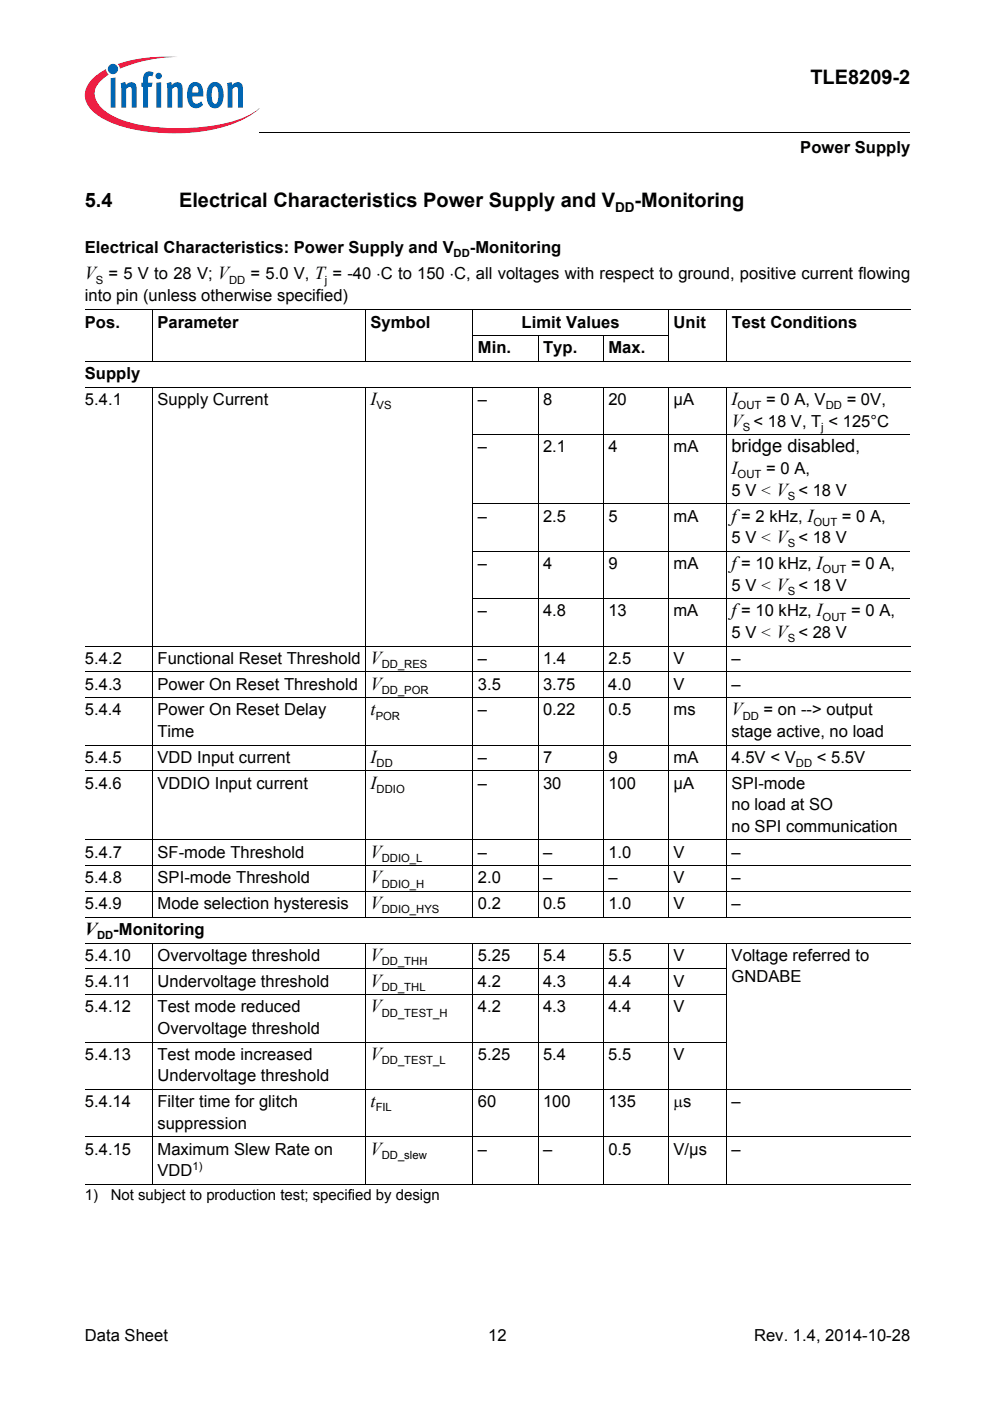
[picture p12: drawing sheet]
<svg xmlns="http://www.w3.org/2000/svg" width="210mm" height="297mm" viewBox="0 0 210 297" stroke-linecap="round" stroke-linejoin="round" font-family="sans-serif">
<defs><g id="words">
<g font-size="4.2">
<text x="171.8" y="17.8">TLE8209-2</text>
<text x="18" y="43.8">5.4</text>
<text x="38" y="43.8">Electrical Characteristics Power Supply and V</text>
<text x="134.6" y="43.8">-Monitoring</text>
</g>
<g font-size="3.9">
<text x="18" y="59.2">V = 5 V to 28 V; V</text>
<text x="78.6" y="85.9">I</text>
<text x="155.1" y="85.9">I</text>
<text x="155.1" y="90.5">V &lt; 18 V, T &lt; 125°C</text>
<text x="155.1" y="95.9">bridge disabled,</text>
<text x="155.1" y="100.5">I</text>
<text x="155.1" y="110.6">f= 2 kHz, I</text>
<text x="155.1" y="120.6">f= 10 kHz, I</text>
<text x="155.1" y="130.7">f= 10 kHz, I</text>
<text x="78.6" y="140.7">V</text>
<text x="78.6" y="146.2">V</text>
<text x="78.6" y="151.7">t</text>
<text x="155.1" y="151.7">V</text>
<text x="78.6" y="161.7">I</text>
<text x="78.6" y="167.2">I</text>
<text x="78.6" y="181.8">V</text>
<text x="78.6" y="187.3">V</text>
<text x="78.6" y="192.8">V</text>
<text x="18" y="198.2">V</text>
<text x="78.6" y="203.7">V</text>
<text x="78.6" y="209.2">V</text>
<text x="78.6" y="214.7">V</text>
<text x="78.6" y="224.7">V</text>
<text x="78.6" y="234.8">t</text>
<text x="78.6" y="244.8">V</text>
</g>
<g font-size="3.5">
<text x="169.7" y="32.5">Power Supply</text>
<text x="18" y="53.6">Electrical Characteristics: Power Supply and V</text>
<text x="99.6" y="53.6">-Monitoring</text>
<text x="53.1" y="59.2">= 5.0 V, T = -40 ⋅C to 150 ⋅C, all voltages with respect to ground, positive current flowing</text>
<text x="18" y="63.8">into pin (unless otherwise specified)</text>
<text x="18" y="69.5">Pos.</text>
<text x="33.4" y="69.5">Parameter</text>
<text x="78.6" y="69.5">Symbol</text>
<text x="110.6" y="69.5">Limit Values</text>
<text x="142.8" y="69.5">Unit</text>
<text x="155.1" y="69.5">Test Conditions</text>
<text x="101.3" y="74.9">Min.</text>
<text x="115.2" y="74.9">Typ.</text>
<text x="129" y="74.9">Max.</text>
<text x="18" y="80.4">Supply</text>
<text x="18" y="85.9">5.4.1</text>
<text x="33.4" y="85.9">Supply Current</text>
<text x="101.3" y="85.9">–</text>
<text x="115.1" y="85.9">8</text>
<text x="129" y="85.9">20</text>
<text x="142.8" y="85.9">µA</text>
<text x="162.5" y="85.9">= 0 A, V</text>
<text x="179.5" y="85.9">= 0V,</text>
<text x="101.3" y="95.9">–</text>
<text x="115.1" y="95.9">2.1</text>
<text x="129" y="95.9">4</text>
<text x="142.8" y="95.9">mA</text>
<text x="162.5" y="100.5">= 0 A,</text>
<text x="155.1" y="105.1">5 V &lt; V &lt; 18 V</text>
<text x="101.3" y="110.6">–</text>
<text x="115.1" y="110.6">2.5</text>
<text x="129" y="110.6">5</text>
<text x="142.8" y="110.6">mA</text>
<text x="178.5" y="110.6">= 0 A,</text>
<text x="155.1" y="115.1">5 V &lt; V &lt; 18 V</text>
<text x="101.3" y="120.6">–</text>
<text x="115.1" y="120.6">4</text>
<text x="129" y="120.6">9</text>
<text x="142.8" y="120.6">mA</text>
<text x="155.1" y="125.2">5 V &lt; V &lt; 18 V</text>
<text x="180.4" y="120.6">= 0 A,</text>
<text x="101.3" y="130.7">–</text>
<text x="115.1" y="130.7">4.8</text>
<text x="129" y="130.7">13</text>
<text x="142.8" y="130.7">mA</text>
<text x="180.4" y="130.7">= 0 A,</text>
<text x="155.1" y="135.3">5 V &lt; V &lt; 28 V</text>
<text x="18" y="140.7">5.4.2</text>
<text x="33.4" y="140.7">Functional Reset Threshold</text>
<text x="101.3" y="140.7">–</text>
<text x="115.1" y="140.7">1.4</text>
<text x="129" y="140.7">2.5</text>
<text x="142.8" y="140.7">V</text>
<text x="155.1" y="140.7">–</text>
<text x="18" y="146.2">5.4.3</text>
<text x="33.4" y="146.2">Power On Reset Threshold</text>
<text x="101.3" y="146.2">3.5</text>
<text x="115.1" y="146.2">3.75</text>
<text x="129" y="146.2">4.0</text>
<text x="142.8" y="146.2">V</text>
<text x="155.1" y="146.2">–</text>
<text x="18" y="151.7">5.4.4</text>
<text x="33.4" y="151.7">Power On Reset Delay</text>
<text x="101.3" y="151.7">–</text>
<text x="115.1" y="151.7">0.22</text>
<text x="129" y="151.7">0.5</text>
<text x="142.8" y="151.7">ms</text>
<text x="161.9" y="151.7">= on --&gt; output</text>
<text x="18" y="161.7">5.4.5</text>
<text x="33.4" y="156.3">Time</text>
<text x="33.4" y="161.7">VDD Input current</text>
<text x="101.3" y="161.7">–</text>
<text x="115.1" y="161.7">7</text>
<text x="129" y="161.7">9</text>
<text x="142.8" y="161.7">mA</text>
<text x="155.1" y="161.7">4.5V &lt; V</text>
<text x="155.1" y="156.3">stage active, no load</text>
<text x="173.2" y="161.7">&lt; 5.5V</text>
<text x="18" y="167.2">5.4.6</text>
<text x="33.4" y="167.2">VDDIO Input current</text>
<text x="101.3" y="167.2">–</text>
<text x="115.1" y="167.2">30</text>
<text x="129" y="167.2">100</text>
<text x="142.8" y="167.2">µA</text>
<text x="155.1" y="167.2">SPI-mode</text>
<text x="155.1" y="171.8">no load at SO</text>
<text x="155.1" y="176.4">no SPI communication</text>
<text x="18" y="181.8">5.4.7</text>
<text x="33.4" y="181.8">SF-mode Threshold</text>
<text x="101.3" y="181.8">–</text>
<text x="115.1" y="181.8">–</text>
<text x="129" y="181.8">1.0</text>
<text x="142.8" y="181.8">V</text>
<text x="155.1" y="181.8">–</text>
<text x="18" y="187.3">5.4.8</text>
<text x="33.4" y="187.3">SPI-mode Threshold</text>
<text x="101.3" y="187.3">2.0</text>
<text x="115.1" y="187.3">–</text>
<text x="129" y="187.3">–</text>
<text x="142.8" y="187.3">V</text>
<text x="155.1" y="187.3">–</text>
<text x="18" y="192.8">5.4.9</text>
<text x="33.4" y="192.8">Mode selection hysteresis</text>
<text x="101.3" y="192.8">0.2</text>
<text x="115.2" y="192.8">0.5</text>
<text x="129" y="192.8">1.0</text>
<text x="142.8" y="192.8">V</text>
<text x="155.1" y="192.8">–</text>
<text x="18" y="203.7">5.4.10</text>
<text x="24" y="198.2">-Monitoring</text>
<text x="33.4" y="203.7">Overvoltage threshold</text>
<text x="101.3" y="203.7">5.25</text>
<text x="115.2" y="203.7">5.4</text>
<text x="129" y="203.7">5.5</text>
<text x="142.8" y="203.7">V</text>
<text x="155.1" y="203.7">Voltage referred to</text>
<text x="18" y="209.2">5.4.11</text>
<text x="33.4" y="209.2">Undervoltage threshold</text>
<text x="101.3" y="209.2">4.2</text>
<text x="115.2" y="209.2">4.3</text>
<text x="129" y="209.2">4.4</text>
<text x="142.8" y="209.2">V</text>
<text x="155.1" y="208.3">GNDABE</text>
<text x="18" y="214.7">5.4.12</text>
<text x="33.4" y="214.7">Test mode reduced</text>
<text x="101.3" y="214.7">4.2</text>
<text x="115.2" y="214.7">4.3</text>
<text x="129" y="214.7">4.4</text>
<text x="142.8" y="214.7">V</text>
<text x="33.4" y="219.2">Overvoltage threshold</text>
<text x="18" y="224.7">5.4.13</text>
<text x="33.4" y="224.7">Test mode increased</text>
<text x="101.3" y="224.7">5.25</text>
<text x="115.1" y="224.7">5.4</text>
<text x="129" y="224.7">5.5</text>
<text x="142.8" y="224.7">V</text>
<text x="33.4" y="229.3">Undervoltage threshold</text>
<text x="18" y="234.8">5.4.14</text>
<text x="33.4" y="239.3">suppression</text>
<text x="33.4" y="234.8">Filter time for glitch</text>
<text x="101.3" y="234.8">60</text>
<text x="115.1" y="234.8">100</text>
<text x="129" y="234.8">135</text>
<text x="142.8" y="234.8">μs</text>
<text x="155.1" y="234.8">–</text>
<text x="18" y="244.8">5.4.15</text>
<text x="33.4" y="244.8">Maximum Slew Rate on</text>
<text x="101.3" y="244.8">–</text>
<text x="115.1" y="244.8">–</text>
<text x="129" y="244.8">0.5</text>
<text x="142.8" y="244.8">V/µs</text>
<text x="155.1" y="244.8">–</text>
<text x="33.4" y="249.4">VDD</text>
<text x="18" y="284.4">Data Sheet</text>
<text x="103.5" y="284.4">12</text>
<text x="159.9" y="284.4">Rev. 1.4, 2014-10-28</text>
</g>
<g font-size="3.2">
<text x="18" y="254.4">1)</text>
<text x="23.5" y="254.4">Not subject to production test; specified by design</text>
</g>
<text font-size="2.9" x="130.4" y="44.9">DD</text>
<g font-size="2.4">
<text x="96.2" y="54.5">DD</text>
<text x="20.3" y="60.1">S</text>
<text x="48.6" y="60.1">DD</text>
<text x="68.9" y="60.1">j</text>
<text x="79.9" y="86.8">VS</text>
<text x="156.4" y="86.8">OUT</text>
<text x="175.1" y="86.8">DD</text>
<text x="157.5" y="91.3">S</text>
<text x="174.1" y="91.3">j</text>
<text x="156.4" y="101.4">OUT</text>
<text x="167" y="106">S</text>
<text x="172.5" y="111.4">OUT</text>
<text x="167" y="116">S</text>
<text x="174.4" y="121.5">OUT</text>
<text x="167" y="126.1">S</text>
<text x="174.4" y="131.6">OUT</text>
<text x="167" y="136.1">S</text>
<text x="80.9" y="141.6">DD_RES</text>
<text x="80.9" y="147.1">DD_POR</text>
<text x="79.7" y="152.5">POR</text>
<text x="157.5" y="152.5">DD</text>
<text x="79.9" y="162.6">DD</text>
<text x="168.7" y="162.6">DD</text>
<text x="79.9" y="168.1">DDIO</text>
<text x="80.9" y="182.7">DDIO_L</text>
<text x="80.9" y="188.2">DDIO_H</text>
<text x="80.9" y="193.7">DDIO_HYS</text>
<text x="20.6" y="199.1">DD</text>
<text x="80.9" y="204.6">DD_THH</text>
<text x="80.9" y="210.1">DD_THL</text>
<text x="80.9" y="215.5">DD_TEST_H</text>
<text x="80.9" y="225.6">DD_TEST_L</text>
<text x="79.7" y="235.6">FIL</text>
<text x="80.9" y="245.7">DD_slew</text>
<text x="40.8" y="248">1)</text>
</g>
</g></defs>
<circle cx="24" cy="14.6" r="1.09" fill="#0166b3"/>
<g fill="#ed1a40">
<path d="M25 13.6l.8-.3a32.5 32.5 0 0 1 12-1.2 31.8 31.8 0 0 0-11.7 2.2l-.7 .3z"/>
<path d="M19.4 16.9a11.2 11.2 0 0 1 3.1-2.2l.1 .6 .5 .5a5 5 0 0 0-3 4.3 6 6 0 0 0 3.4 4.2 31.6 31.6 0 0 0 15.9 2.9 31.7 31.7 0 0 0 14-3.1l1.6-1.2a17.5 17.5 0 0 1-8.9 4.4 41.1 41.1 0 0 1-22.7-1.4 9.4 9.4 0 0 1-5.1-4.1 4.3 4.3 0 0 1 1.1-4.9z"/>
</g>
<g fill="#0166b3">
<path d="M23.5 16.6l1-.2v6.4h-1z"/>
<path d="M25.6 17.6l.9-.2 .2 .6a1.22 1.22 0 0 1 1.4-.6 1.22 1.22 0 0 1 .9 1.4v4h-1.1v-4.1a.42 .42 0 0 0-.6-.2l-.6 .4v3.9h-1z"/>
<path d="M30.8 15.4l.8-.3 .8 .2 .2 .1-.3 .8-.2-.1a.47 .47 0 0 0-.7 .3v1.1h.9l-.1 .9h-.8v4.4h-1.1v-4.4h-.3v-.9h.3v-.7a1.77 1.77 0 0 1 .5-1.4z"/>
<path d="M35.3 17.6l1-.2 .1 .6a1.22 1.22 0 0 1 1.5-.6 1.22 1.22 0 0 1 .8 1.4v4h-1l-.1-4.1a.42 .42 0 0 0-.6-.2l-.5 .4v3.9h-1z"/>
<path d="M48.1 17.6l1-.2 .1 .6a1.22 1.22 0 0 1 1.5-.6 1.22 1.22 0 0 1 .8 1.4v4h-1l-.1-4.1a.41 .41 0 0 0-.6-.2l-.5 .4v3.9h-1z"/>
<path d="M33 16.1a.68 .68 0 0 1 1.3 0 .68 .68 0 0 1-1.3 0zM33.1 17.6l1.1-.2v5.4h-1.1z"/>
<path d="M40.4 17.8a1.59 1.59 0 0 1 1.8-.2 1.59 1.59 0 0 1 .8 1.5l.1 1.4h-2.3a1.09 1.09 0 0 0 .2 1.1 1.09 1.09 0 0 0 1.2 .3l.4-.4 .4 .7a1.88 1.88 0 0 1-2.1 .6 1.88 1.88 0 0 1-1.2-1.9v-1.7l.3-.8zM41 18.5l-.2 1.1h1.3l-.1-.7a.58 .58 0 0 0-.3-.6 .58 .58 0 0 0-.7 .2z"/>
<path d="M44.6 17.7a1.76 1.76 0 0 1 2 0 1.76 1.76 0 0 1 .8 1.7v1.3a1.96 1.96 0 0 1-2.4 2.2 2.94 2.94 0 0 1-1.2-3.3 2.79 2.79 0 0 1 .8-1.9zM45.2 18.5a4.3 4.3 0 0 0 .1 3.4l.3 .1a1.54 1.54 0 0 0 .7-1.9v-.4a1.19 1.19 0 0 0-.7-1.4z"/>
</g>
<path d="M55 28v.1z" fill="#000"/>
<path d="M55 28h137.9" fill="none" stroke="#000" stroke-width=".21"/>
<path d="M18 29h46v5h-46z" fill="#fff"/>
<g fill="none" stroke="#000" stroke-width=".21">
<path d="M18 65.7h175M18 76.7h175M32.3 65.7v11M77.5 65.7v11M100.2 71.2h41.6M100.3 65.7v11M114.1 71.1v5.6M127.9 71.1v5.6M141.8 65.7v11M154.1 65.7v11M18 82.1h175M32.3 82.1v112.4"/>
<path d="M77.5 82.1v112.4M100.2 92.2h92.8M100.3 82.1v112.4M114.1 82.1v112.4M127.9 82.1v112.4M141.8 82.1v112.4M154.1 82.1v112.4M100.2 106.8h92.8M100.2 116.9h92.8M18 137h175M100.2 126.9h92.8M18 142.4h175"/>
<path d="M18 147.9h175M18 158h175M18 163.4h175M18 178.1h175M18 183.5h175M18 189h175M18 194.5h175M18 200h175M32.3 199.9v51.2M77.5 199.9v51.2M100.3 199.9v51.2M114.1 199.9v51.2"/>
<path d="M127.9 199.9v51.2M141.8 199.9v51.2M154.1 199.9v51.2M18 205.4h136.1M18 210.9h136.1M18 220.9h136.1M18 231h175M18 241.1h175M18 251.1h175"/>
</g>
<use href="#words"/>
</svg>
